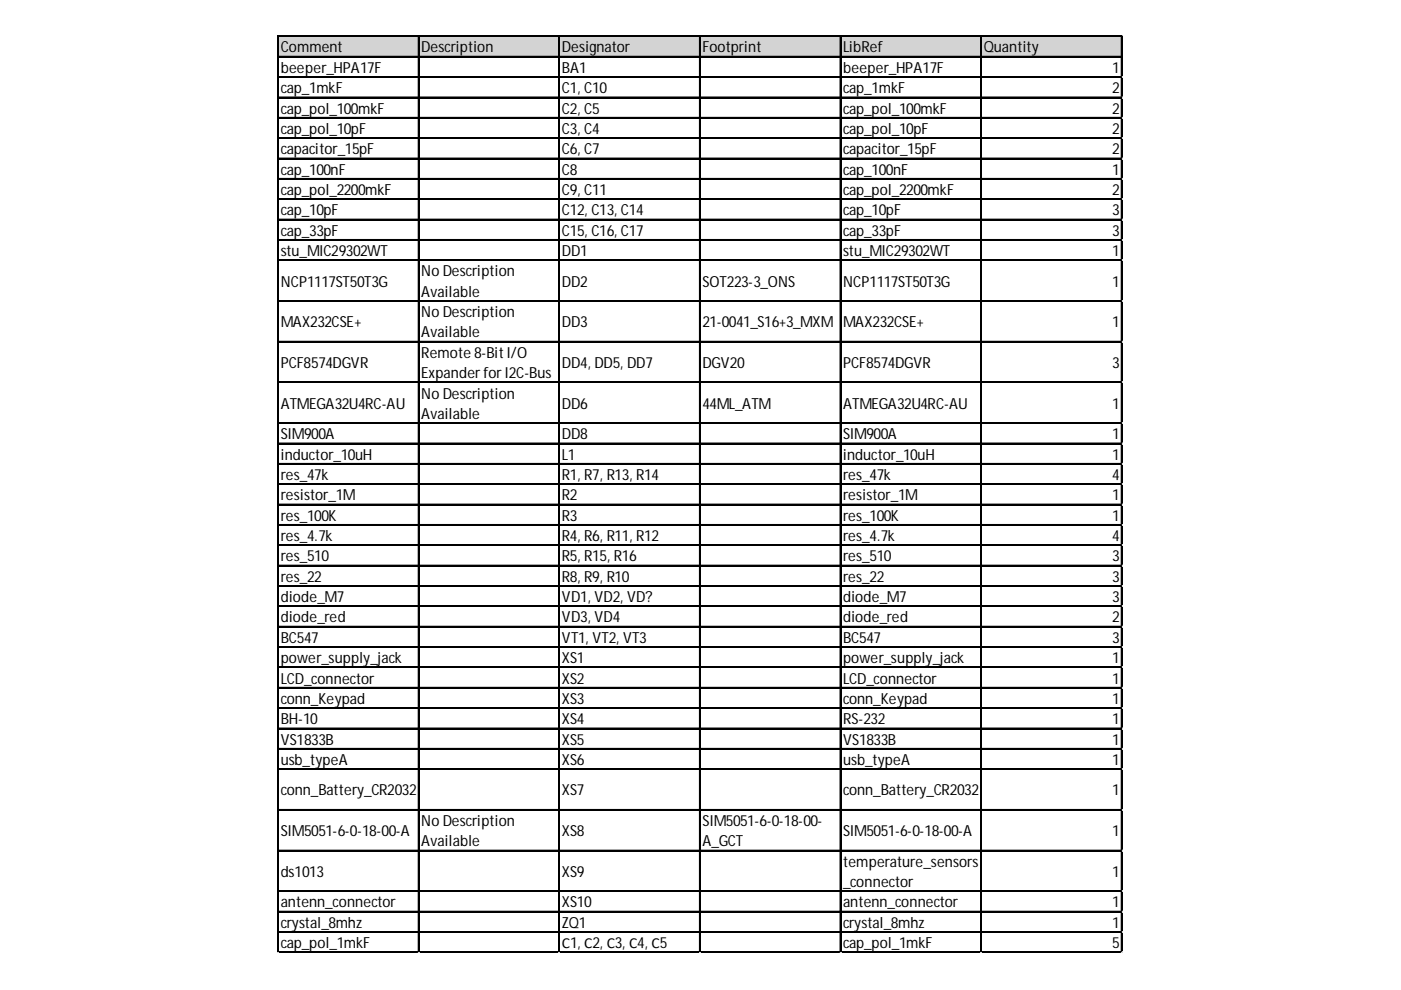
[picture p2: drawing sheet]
<svg xmlns="http://www.w3.org/2000/svg" width="297mm" height="210mm" viewBox="0 0 297 210" stroke-linecap="round" stroke-linejoin="round" font-family="sans-serif">
<defs><g id="words">
<g font-size="3.2">
<text x="59.5" y="11.1">Comment</text>
<text x="89.3" y="11.1">Description</text>
<text x="119.1" y="11.1">Designator</text>
<text x="148.9" y="11.1">Footprint</text>
<text x="178.7" y="11.1">LibRef</text>
<text x="208.6" y="11.1">Quantity</text>
<text x="59.5" y="15.4">beeper_HPA17F</text>
<text x="119.1" y="15.4">BA1</text>
<text x="178.7" y="15.4">beeper_HPA17F</text>
<text x="235.8" y="15.4">1</text>
<text x="59.5" y="19.8">cap_1mkF</text>
<text x="119.1" y="19.8">C1, C10</text>
<text x="178.7" y="19.8">cap_1mkF</text>
<text x="235.8" y="19.8">2</text>
<text x="59.5" y="24.1">cap_pol_100mkF</text>
<text x="59.5" y="28.4">cap_pol_10pF</text>
<text x="119.1" y="24.1">C2, C5</text>
<text x="119.1" y="28.4">C3, C4</text>
<text x="178.7" y="24.1">cap_pol_100mkF</text>
<text x="178.7" y="28.4">cap_pol_10pF</text>
<text x="235.8" y="24.1">2</text>
<text x="235.8" y="28.4">2</text>
<text x="59.5" y="32.7">capacitor_15pF</text>
<text x="119.1" y="32.7">C6, C7</text>
<text x="178.7" y="32.7">capacitor_15pF</text>
<text x="235.8" y="32.7">2</text>
<text x="59.5" y="37">cap_100nF</text>
<text x="59.5" y="41.3">cap_pol_2200mkF</text>
<text x="119.1" y="37">C8</text>
<text x="119.1" y="41.3">C9, C11</text>
<text x="178.7" y="37">cap_100nF</text>
<text x="178.7" y="41.3">cap_pol_2200mkF</text>
<text x="235.8" y="37">1</text>
<text x="235.8" y="41.3">2</text>
<text x="59.5" y="45.7">cap_10pF</text>
<text x="119.1" y="45.7">C12, C13, C14</text>
<text x="178.7" y="45.7">cap_10pF</text>
<text x="235.8" y="45.7">3</text>
<text x="59.5" y="50">cap_33pF</text>
<text x="119.1" y="50">C15, C16, C17</text>
<text x="178.7" y="50">cap_33pF</text>
<text x="235.8" y="50">3</text>
<text x="59.5" y="54.3">stu_MIC29302WT</text>
<text x="89.3" y="58.6">No Description</text>
<text x="119.1" y="54.3">DD1</text>
<text x="178.7" y="54.3">stu_MIC29302WT</text>
<text x="235.8" y="54.3">1</text>
<text x="59.5" y="60.8">NCP1117ST50T3G</text>
<text x="89.3" y="62.9">Available</text>
<text x="119.1" y="60.8">DD2</text>
<text x="148.9" y="60.8">SOT223-3_ONS</text>
<text x="178.7" y="60.8">NCP1117ST50T3G</text>
<text x="235.8" y="60.8">1</text>
<text x="59.5" y="69.4">MAX232CSE+</text>
<text x="89.3" y="67.2">No Description</text>
<text x="89.3" y="71.6">Available</text>
<text x="119.1" y="69.4">DD3</text>
<text x="148.9" y="69.4">21-0041_S16+3_MXM</text>
<text x="178.7" y="69.4">MAX232CSE+</text>
<text x="235.8" y="69.4">1</text>
<text x="89.3" y="75.9">Remote 8-BitI/O</text>
<text x="59.5" y="78">PCF8574DGVR</text>
<text x="89.3" y="80.2">ExpanderforI2C-Bus</text>
<text x="119.1" y="78">DD4, DD5, DD7</text>
<text x="148.9" y="78">DGV20</text>
<text x="178.7" y="78">PCF8574DGVR</text>
<text x="235.8" y="78">3</text>
<text x="59.5" y="86.7">ATMEGA32U4RC-AU</text>
<text x="89.3" y="84.5">No Description</text>
<text x="89.3" y="88.8">Available</text>
<text x="119.1" y="86.7">DD6</text>
<text x="148.9" y="86.7">44ML_ATM</text>
<text x="178.7" y="86.7">ATMEGA32U4RC-AU</text>
<text x="235.8" y="86.7">1</text>
<text x="59.5" y="93.1">SIM900A</text>
<text x="119.1" y="93.1">DD8</text>
<text x="178.7" y="93.1">SIM900A</text>
<text x="235.8" y="93.1">1</text>
<text x="59.5" y="97.4">inductor_10uH</text>
<text x="59.5" y="101.8">res_47k</text>
<text x="119.1" y="97.4">L1</text>
<text x="119.1" y="101.8">R1, R7, R13, R14</text>
<text x="178.7" y="97.4">inductor_10uH</text>
<text x="178.7" y="101.8">res_47k</text>
<text x="235.8" y="97.4">1</text>
<text x="235.8" y="101.8">4</text>
<text x="59.5" y="106.1">resistor_1M</text>
<text x="119.1" y="106.1">R2</text>
<text x="178.7" y="106.1">resistor_1M</text>
<text x="235.8" y="106.1">1</text>
<text x="59.5" y="110.4">res_100K</text>
<text x="119.1" y="110.4">R3</text>
<text x="178.7" y="110.4">res_100K</text>
<text x="235.8" y="110.4">1</text>
<text x="59.5" y="114.7">res_4.7k</text>
<text x="59.5" y="119">res_510</text>
<text x="119.1" y="114.7">R4, R6, R11, R12</text>
<text x="119.1" y="119">R5, R15, R16</text>
<text x="178.7" y="114.7">res_4.7k</text>
<text x="178.7" y="119">res_510</text>
<text x="235.8" y="114.7">4</text>
<text x="235.8" y="119">3</text>
<text x="59.5" y="123.3">res_22</text>
<text x="119.1" y="123.3">R8, R9, R10</text>
<text x="178.7" y="123.3">res_22</text>
<text x="235.8" y="123.3">3</text>
<text x="59.5" y="127.7">diode_M7</text>
<text x="59.5" y="132">diode_red</text>
<text x="119.1" y="127.7">VD1, VD2, VD?</text>
<text x="119.1" y="132">VD3, VD4</text>
<text x="178.7" y="127.7">diode_M7</text>
<text x="178.7" y="132">diode_red</text>
<text x="235.8" y="127.7">3</text>
<text x="235.8" y="132">2</text>
<text x="59.5" y="136.3">BC547</text>
<text x="119.1" y="136.3">VT1, VT2, VT3</text>
<text x="178.7" y="136.3">BC547</text>
<text x="235.8" y="136.3">3</text>
<text x="59.5" y="140.6">power_supply_jack</text>
<text x="119.1" y="140.6">XS1</text>
<text x="178.7" y="140.6">power_supply_jack</text>
<text x="235.8" y="140.6">1</text>
<text x="59.5" y="144.9">LCD_connector</text>
<text x="59.5" y="149.2">conn_Keypad</text>
<text x="119.1" y="144.9">XS2</text>
<text x="119.1" y="149.2">XS3</text>
<text x="178.7" y="144.9">LCD_connector</text>
<text x="178.7" y="149.2">conn_Keypad</text>
<text x="235.8" y="144.9">1</text>
<text x="235.8" y="149.2">1</text>
<text x="59.5" y="153.6">BH-10</text>
<text x="119.1" y="153.6">XS4</text>
<text x="178.7" y="153.6">RS-232</text>
<text x="235.8" y="153.6">1</text>
<text x="59.5" y="157.9">VS1833B</text>
<text x="119.1" y="157.9">XS5</text>
<text x="178.7" y="157.9">VS1833B</text>
<text x="235.8" y="157.9">1</text>
<text x="59.5" y="162.2">usb_typeA</text>
<text x="119.1" y="162.2">XS6</text>
<text x="178.7" y="162.2">usb_typeA</text>
<text x="235.8" y="162.2">1</text>
<text x="59.5" y="168.7">conn_Battery_CR2032</text>
<text x="119.1" y="168.7">XS7</text>
<text x="178.7" y="168.7">conn_Battery_CR2032</text>
<text x="235.8" y="168.7">1</text>
<text x="59.5" y="177.3">SIM5051-6-0-18-00-A</text>
<text x="89.3" y="175.1">No Description</text>
<text x="89.3" y="179.4">Available</text>
<text x="119.1" y="177.3">XS8</text>
<text x="148.9" y="175.1">SIM5051-6-0-18-00-</text>
<text x="148.9" y="179.4">A_GCT</text>
<text x="178.7" y="177.3">SIM5051-6-0-18-00-A</text>
<text x="235.8" y="177.3">1</text>
<text x="59.5" y="185.9">ds1013</text>
<text x="119.1" y="185.9">XS9</text>
<text x="178.7" y="183.8">temperature_sensors</text>
<text x="235.8" y="185.9">1</text>
<text x="178.7" y="188.1">_connector</text>
<text x="59.5" y="192.4">antenn_connector</text>
<text x="59.5" y="196.7">crystal_8mhz</text>
<text x="119.1" y="192.4">XS10</text>
<text x="119.1" y="196.7">ZQ1</text>
<text x="178.7" y="192.4">antenn_connector</text>
<text x="178.7" y="196.7">crystal_8mhz</text>
<text x="235.8" y="192.4">1</text>
<text x="235.8" y="196.7">1</text>
<text x="59.5" y="201">cap_pol_1mkF</text>
<text x="119.1" y="201">С1, С2, С3, С4, С5</text>
<text x="178.7" y="201">cap_pol_1mkF</text>
<text x="235.8" y="201">5</text>
</g>
</g></defs>
<path d="M59 7.8h179v4.3h-179z" fill="#d3d3d3"/>
<g fill="none" stroke="#000" stroke-width=".22">
<path d="M58.9 7.6v194.4M59 7.6v194.4M59.1 7.6h178.8M59.1 7.7h178.8M59.1 11.9h178.8M59.1 12h178.8M59.1 16.2h178.8M59.1 16.4h178.8M88.7 7.8v194.2M88.8 7.8v194.2M118.5 7.8v194.2M118.6 7.8v194.2"/>
<path d="M148.3 7.8v194.2M148.4 7.8v194.2M178.1 7.8v194.2M178.2 7.8v194.2M207.9 7.8v194.2M208 7.8v194.2M237.7 7.8v194.2M237.8 7.8v194.2M59.1 20.6h178.8M59.1 20.7h178.8M59.1 24.9h178.8M59.1 25h178.8"/>
<path d="M59.1 29.2h178.8M59.1 29.3h178.8M59.1 33.5h178.8M59.1 33.6h178.8M59.1 37.8h178.8M59.1 37.9h178.8M59.1 42.1h178.8M59.1 42.3h178.8M59.1 46.5h178.8M59.1 46.6h178.8M59.1 50.8h178.8M59.1 50.9h178.8"/>
<path d="M59.1 55.1h178.8M59.1 55.2h178.8M59.1 63.7h178.8M59.1 63.8h178.8M59.1 72.4h178.8M59.1 72.5h178.8M59.1 81h178.8M59.1 81.1h178.8M59.1 89.6h178.8M59.1 89.7h178.8M59.1 93.9h178.8M59.1 94h178.8"/>
<path d="M59.1 98.3h178.8M59.1 98.4h178.8M59.1 102.6h178.8M59.1 102.7h178.8M59.1 106.9h178.8M59.1 107h178.8M59.1 111.2h178.8M59.1 111.3h178.8M59.1 115.5h178.8M59.1 115.6h178.8M59.1 119.8h178.8M59.1 119.9h178.8"/>
<path d="M59.1 124.1h178.8M59.1 124.3h178.8M59.1 128.5h178.8M59.1 128.6h178.8M59.1 132.8h178.8M59.1 132.9h178.8M59.1 137.1h178.8M59.1 137.2h178.8M59.1 141.4h178.8M59.1 141.5h178.8M59.1 145.7h178.8M59.1 145.8h178.8"/>
<path d="M59.1 150h178.8M59.1 150.1h178.8M59.1 154.4h178.8M59.1 154.5h178.8M59.1 158.7h178.8M59.1 158.8h178.8M59.1 163h178.8M59.1 163.1h178.8M59.1 171.6h178.8M59.1 171.7h178.8M59.1 180.3h178.8M59.1 180.4h178.8"/>
<path d="M59.1 188.9h178.8M59.1 189h178.8M59.1 193.2h178.8M59.1 193.3h178.8M59.1 197.5h178.8M59.1 197.6h178.8M59.1 201.8h178.8M59.1 201.9h178.8"/>
</g>
<path d="M58.9 202v.1" fill="none" stroke="#d4d4d4" stroke-width=".22"/>
<path d="M58.9 202l.2 .1z" fill="#d4d4d4"/>
<path d="M88.7 202v.1" fill="none" stroke="#d4d4d4" stroke-width=".22"/>
<path d="M88.7 202l.2 .1z" fill="#d4d4d4"/>
<path d="M118.5 202v.1" fill="none" stroke="#d4d4d4" stroke-width=".22"/>
<path d="M118.5 202l.2 .1z" fill="#d4d4d4"/>
<path d="M148.3 202v.1" fill="none" stroke="#d4d4d4" stroke-width=".22"/>
<path d="M148.3 202l.2 .1z" fill="#d4d4d4"/>
<path d="M178.1 202v.1" fill="none" stroke="#d4d4d4" stroke-width=".22"/>
<path d="M178.1 202l.2 .1z" fill="#d4d4d4"/>
<path d="M207.9 202v.1" fill="none" stroke="#d4d4d4" stroke-width=".22"/>
<path d="M207.9 202l.2 .1z" fill="#d4d4d4"/>
<path d="M237.7 202v.1" fill="none" stroke="#d4d4d4" stroke-width=".22"/>
<path d="M237.7 202l.2 .1z" fill="#d4d4d4"/>
<path d="M237.9 16.2h.1" fill="none" stroke="#d4d4d4" stroke-width=".22"/>
<path d="M237.9 16.2l.1 .3z" fill="#d4d4d4"/>
<path d="M237.9 20.6h.1" fill="none" stroke="#d4d4d4" stroke-width=".22"/>
<path d="M237.9 20.6l.1 .2z" fill="#d4d4d4"/>
<path d="M237.9 24.9h.1" fill="none" stroke="#d4d4d4" stroke-width=".22"/>
<path d="M237.9 24.9l.1 .2z" fill="#d4d4d4"/>
<path d="M237.9 29.2h.1" fill="none" stroke="#d4d4d4" stroke-width=".22"/>
<path d="M237.9 29.2l.1 .2z" fill="#d4d4d4"/>
<path d="M237.9 33.5h.1" fill="none" stroke="#d4d4d4" stroke-width=".22"/>
<path d="M237.9 33.5l.1 .2z" fill="#d4d4d4"/>
<path d="M237.9 37.8h.1" fill="none" stroke="#d4d4d4" stroke-width=".22"/>
<path d="M237.9 37.8l.1 .2z" fill="#d4d4d4"/>
<path d="M237.9 42.1h.1" fill="none" stroke="#d4d4d4" stroke-width=".22"/>
<path d="M237.9 42.1l.1 .3z" fill="#d4d4d4"/>
<path d="M237.9 46.5h.1" fill="none" stroke="#d4d4d4" stroke-width=".22"/>
<path d="M237.9 46.5l.1 .2z" fill="#d4d4d4"/>
<path d="M237.9 50.8h.1" fill="none" stroke="#d4d4d4" stroke-width=".22"/>
<path d="M237.9 50.8l.1 .2z" fill="#d4d4d4"/>
<path d="M237.9 55.1h.1" fill="none" stroke="#d4d4d4" stroke-width=".22"/>
<path d="M237.9 55.1l.1 .2z" fill="#d4d4d4"/>
<path d="M237.9 63.7h.1" fill="none" stroke="#d4d4d4" stroke-width=".22"/>
<path d="M237.9 63.7l.1 .2z" fill="#d4d4d4"/>
<path d="M237.9 72.4h.1" fill="none" stroke="#d4d4d4" stroke-width=".22"/>
<path d="M237.9 72.4l.1 .2z" fill="#d4d4d4"/>
<path d="M237.9 81h.1" fill="none" stroke="#d4d4d4" stroke-width=".22"/>
<path d="M237.9 81l.1 .2z" fill="#d4d4d4"/>
<path d="M237.9 89.6h.1" fill="none" stroke="#d4d4d4" stroke-width=".22"/>
<path d="M237.9 89.6l.1 .2z" fill="#d4d4d4"/>
<path d="M237.9 93.9h.1" fill="none" stroke="#d4d4d4" stroke-width=".22"/>
<path d="M237.9 93.9l.1 .3z" fill="#d4d4d4"/>
<path d="M237.9 98.3h.1" fill="none" stroke="#d4d4d4" stroke-width=".22"/>
<path d="M237.9 98.3l.1 .2z" fill="#d4d4d4"/>
<path d="M237.9 102.6h.1" fill="none" stroke="#d4d4d4" stroke-width=".22"/>
<path d="M237.9 102.6l.1 .2z" fill="#d4d4d4"/>
<path d="M237.9 106.9h.1" fill="none" stroke="#d4d4d4" stroke-width=".22"/>
<path d="M237.9 106.9l.1 .2z" fill="#d4d4d4"/>
<path d="M237.9 111.2h.1" fill="none" stroke="#d4d4d4" stroke-width=".22"/>
<path d="M237.9 111.2l.1 .2z" fill="#d4d4d4"/>
<path d="M237.9 115.5h.1" fill="none" stroke="#d4d4d4" stroke-width=".22"/>
<path d="M237.9 115.5l.1 .2z" fill="#d4d4d4"/>
<path d="M237.9 119.8h.1" fill="none" stroke="#d4d4d4" stroke-width=".22"/>
<path d="M237.9 119.8l.1 .2z" fill="#d4d4d4"/>
<path d="M237.9 124.1h.1" fill="none" stroke="#d4d4d4" stroke-width=".22"/>
<path d="M237.9 124.1l.1 .3z" fill="#d4d4d4"/>
<path d="M237.9 128.5h.1" fill="none" stroke="#d4d4d4" stroke-width=".22"/>
<path d="M237.9 128.5l.1 .2z" fill="#d4d4d4"/>
<path d="M237.9 132.8h.1" fill="none" stroke="#d4d4d4" stroke-width=".22"/>
<path d="M237.9 132.8l.1 .2z" fill="#d4d4d4"/>
<path d="M237.9 137.1h.1" fill="none" stroke="#d4d4d4" stroke-width=".22"/>
<path d="M237.9 137.1l.1 .2z" fill="#d4d4d4"/>
<path d="M237.9 141.4h.1" fill="none" stroke="#d4d4d4" stroke-width=".22"/>
<path d="M237.9 141.4l.1 .2z" fill="#d4d4d4"/>
<path d="M237.9 145.7h.1" fill="none" stroke="#d4d4d4" stroke-width=".22"/>
<path d="M237.9 145.7l.1 .2z" fill="#d4d4d4"/>
<path d="M237.9 150h.1" fill="none" stroke="#d4d4d4" stroke-width=".22"/>
<path d="M237.9 150l.1 .3z" fill="#d4d4d4"/>
<path d="M237.9 154.4h.1" fill="none" stroke="#d4d4d4" stroke-width=".22"/>
<path d="M237.9 154.4l.1 .2z" fill="#d4d4d4"/>
<path d="M237.9 158.7h.1" fill="none" stroke="#d4d4d4" stroke-width=".22"/>
<path d="M237.9 158.7l.1 .2z" fill="#d4d4d4"/>
<path d="M237.9 163h.1" fill="none" stroke="#d4d4d4" stroke-width=".22"/>
<path d="M237.9 163l.1 .2z" fill="#d4d4d4"/>
<path d="M237.9 171.6h.1" fill="none" stroke="#d4d4d4" stroke-width=".22"/>
<path d="M237.9 171.6l.1 .2z" fill="#d4d4d4"/>
<path d="M237.9 180.3h.1" fill="none" stroke="#d4d4d4" stroke-width=".22"/>
<path d="M237.9 180.3l.1 .2z" fill="#d4d4d4"/>
<path d="M237.9 188.9h.1" fill="none" stroke="#d4d4d4" stroke-width=".22"/>
<path d="M237.9 188.9l.1 .2z" fill="#d4d4d4"/>
<path d="M237.9 193.2h.1" fill="none" stroke="#d4d4d4" stroke-width=".22"/>
<path d="M237.9 193.2l.1 .2z" fill="#d4d4d4"/>
<path d="M237.9 197.5h.1" fill="none" stroke="#d4d4d4" stroke-width=".22"/>
<path d="M237.9 197.5l.1 .2z" fill="#d4d4d4"/>
<path d="M237.9 201.8h.1" fill="none" stroke="#d4d4d4" stroke-width=".22"/>
<path d="M237.9 201.8l.1 .2z" fill="#d4d4d4"/>
<use href="#words"/>
</svg>
